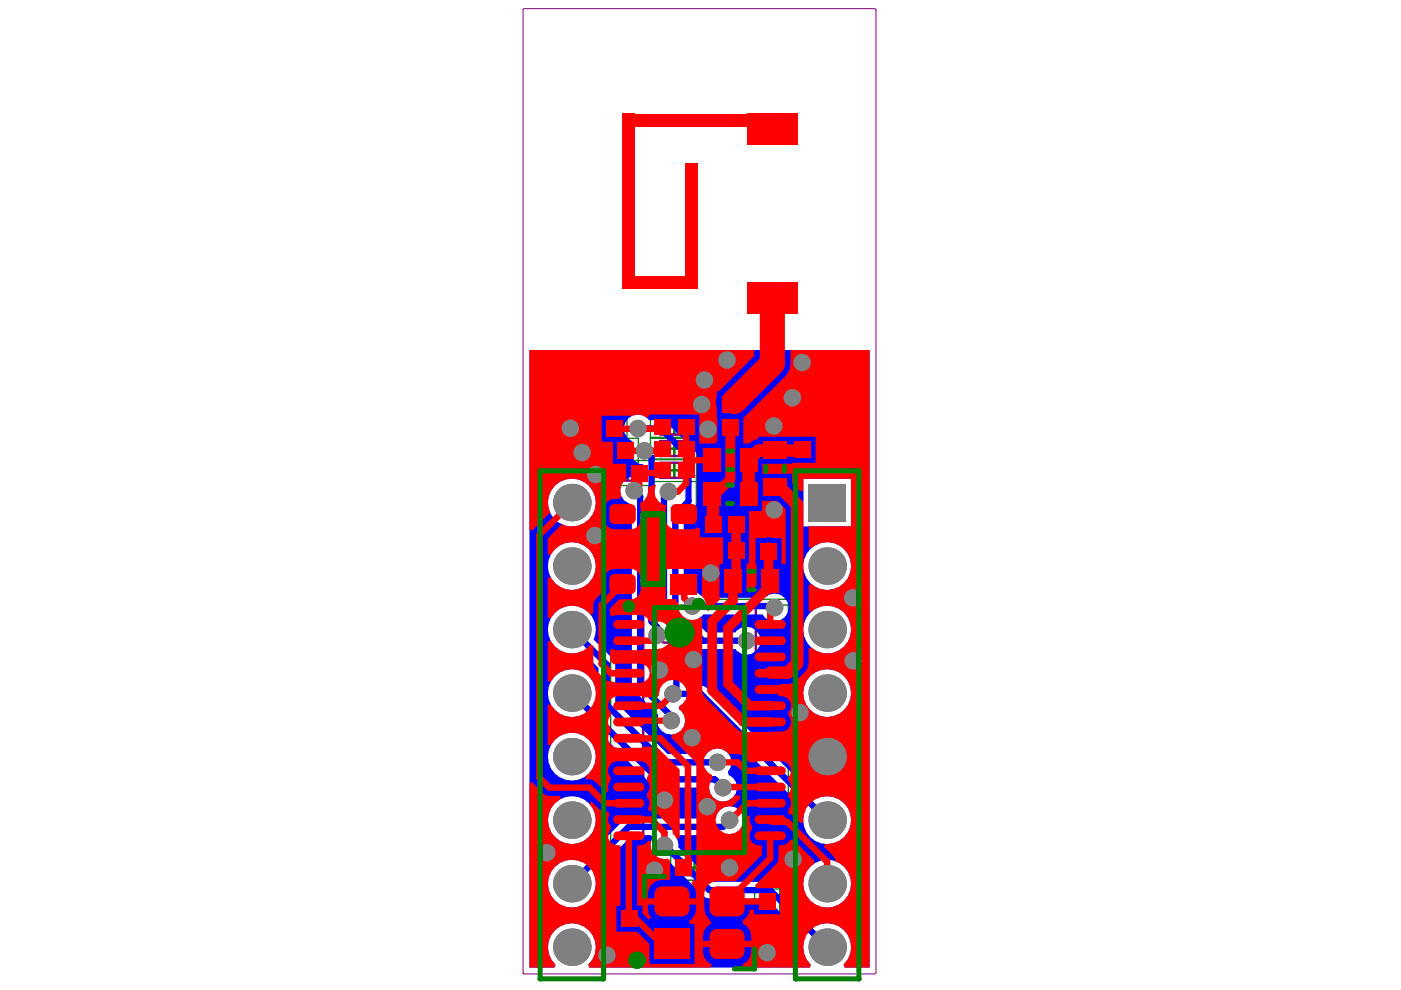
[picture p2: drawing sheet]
<svg xmlns="http://www.w3.org/2000/svg" width="297mm" height="210mm" viewBox="0 0 297 210" stroke-linecap="round" stroke-linejoin="round" font-family="sans-serif">
<g fill="none" stroke="#008000" stroke-width=".53">
<path d="M126.3 90.9h3.2M127.9 89.3v3.2M128.7 95.6h3.2M130.3 94v3.2M133.1 98.7v3.2M141.4 99.7h3.1M141.4 95.1h3.1M141.4 90.5h3.1M143 89v3.1M143 93.5v3.2M143 98.1v3.2M152.5 97.6h4.7"/>
<path d="M153.2 88.3h3.2M154.8 86.7v3.2M154.8 95.2v4.8M161.9 99.4h4.8M164.3 97v4.8M171 95.4h3.2M172.6 93.8v3.2M131.5 100.3h3.2M152 111.2h3.2M152 116.7h3.2M152.4 104.8h4.8M153.6 109.6v3.2"/>
<path d="M153.6 115.1v3.2M154.8 102.4v4.8M161.4 114.4h3.1M163 112.8v3.2M157 123.1h4.7M159.3 120.7v4.8M145.7 154.8h5.3M148.3 152.2v5.3M131.9 197.2h3.1M133.5 195.6v3.2M145.7 184h3.1M147.3 182.4v3.2"/>
<path d="M161 193.5h3.2M162.6 191.9v3.2"/>
</g>
<g fill="none" stroke="#008000" stroke-width=".27">
<path d="M122.8 88.3h10.1v5.3h-10.1zM125.2 92.9h10.1v5.3h-10.1zM128 97.6h10.1v5.3h-10.1zM137.9 88.2h10.1v13.9h-10.1zM137.9 92.9h10.1M137.9 97.3h10.1M137.9 97.5h10.1M137.9 92.7h10.1M147.7 93.6h14.3v8h-14.3zM152.2 83.2h5.3v10.1h-5.3zM160.4 92.2h7.9v14.4h-7.9zM167.6 92.7h10.1v5.3h-10.1z"/>
<path d="M147.6 100.8h14.3v8h-14.3zM148.6 108.5h10.1v5.3h-10.1zM148.6 114h10.1v5.3h-10.1zM152.2 119.1h14.3v8h-14.3zM160.3 109.4h5.3v10h-5.3zM129.5 128.3h37.7v53h-37.7zM130.8 192.2h5.3v10.1h-5.3zM142.2 181.3v5.3h10.1v-5.3M160 188.5h5.3v10h-5.3z"/>
</g>
<g fill="none" stroke="#800080" stroke-width=".53">
<path d="M124.9 89.3h6v3.2h-6zM127.3 94h5.9v3.2h-5.9zM130.1 98.7h6v3.2h-6zM140 89h5.9v3.1h-5.9zM140 93.5h5.9v3.2h-5.9zM140 98.1h5.9v3.2h-5.9zM150.3 95.2h9v4.8h-9zM153.2 85.3h3.2v5.9h-3.2zM161.9 94.9h4.8v9h-4.8zM169.6 93.8h6v3.2h-6zM150.3 102.4h9v4.8h-9zM150.6 109.6h6v3.2h-6z"/>
<path d="M150.6 115.1h6v3.2h-6zM161.4 111.4h3.1v6h-3.1zM136.4 128.8h23.9v52h-23.9zM154.8 120.7h9.1v4.8h-9.1zM131.9 194.3h3.1v5.9h-3.1zM144.3 182.4h5.9v3.2h-5.9zM161 190.5h3.2v6h-3.2z"/>
<circle cx="141.1" cy="133.6" r="2.65"/>
</g>
<path d="M110.9 2l.3-.2h74.3l.2 .2v204.2l-.1 .3h-74.4l-.3-.1z" fill="none" stroke="#800080" stroke-width=".21"/>
<path d="M112.3 74.2h72.1v130.9h-5.3l-.2-.6a5 5 0 0 0 .7-6.5 5 5 0 0 0-6.3-1.8l-8.8-8.7-.5-.4-.7-.1h-12.1l-7.4-7.4 .1-.4-.3-1.1-.2-.4 .3-.6h9.6l.9-.3a2.95 2.95 0 0 0 3.4-2.5 2.95 2.95 0 0 0-2.5-3.4 2.95 2.95 0 0 0-3.3 2.6h-18.5l-.7 .2-.6 .4-8.7 8.7a5.1 5.1 0 0 0-7.1 3.9 5.1 5.1 0 0 0 5.8 5.7 5.1 5.1 0 0 0 3.8-7.1l8.2-8.2h4.1l.3 .6a2.88 2.88 0 0 0 0 3.1 2.88 2.88 0 0 0 2.9 1.3l7.9 7.9 .6 .4 .6 .1h12.1l8.3 8.2a4.9 4.9 0 0 0 1.1 5.8l-.2 .6h-46.8l-.2-.6a5.1 5.1 0 0 0 .2-7.2 5.1 5.1 0 0 0-7.3 0 5.1 5.1 0 0 0 .2 7.2l-.2 .6h-5.3zM133.2 88.8a2.97 2.97 0 0 0 .9 4.8l.1 .3a2.88 2.88 0 0 0 2.2 4.6v2.6l-.6 .3a2.93 2.93 0 0 0-4.2 1.7 2.93 2.93 0 0 0 2.4 3.8v38.3l.1 .7 .4 .6 5.1 5.1a2.95 2.95 0 0 0 1.3 3.8 2.95 2.95 0 0 0 3.9-1 2.95 2.95 0 0 0-.8-4v-.7l.8-.5 .2-.3h2.8l23 22.9a5.1 5.1 0 0 0 3.9 7.1 5.1 5.1 0 0 0 5.7-5.7 5.1 5.1 0 0 0-7.1-3.9l-23.5-23.4-.5-.4-.7-.2h-3.4v-9.9l.6-.3 2 2 .6 .4 .6 .1h7a2.95 2.95 0 0 0 4.3 .4 2.95 2.95 0 0 0 0-4.3 2.95 2.95 0 0 0-4.3 .4h-6.2l-2.2-2.2 .2-.6 1.1-.7 .2-.3h12.6a2.96 2.96 0 0 0 4.3 .9 2.96 2.96 0 0 0 .5-4.3 2.96 2.96 0 0 0-4.4-.2h-13a2.81 2.81 0 0 0-3.6-.9l-.6-.3v-15.7l2.3-2.3 .4-.5 .1-.7v-9.6l-.1-.6-.4-.6-5.9-5.9-.5-.4-.7-.1h-2.5a2.87 2.87 0 0 0-4.4-.3zM170.3 101.5v10.1h10.1v-10.1zM116.2 106.6a5.1 5.1 0 0 0 10.1 0 5.1 5.1 0 0 0-10.1 0zM170.3 120a5.1 5.1 0 0 0 10.2 0 5.1 5.1 0 0 0-10.2 0zM116.2 120a5.1 5.1 0 0 0 10.1 0 5.1 5.1 0 0 0-10.1 0zM170.3 133.5a5.1 5.1 0 0 0 10.2 0 5.1 5.1 0 0 0-10.2 0zM117.7 129.9a5.1 5.1 0 0 0-.6 6.5 5.1 5.1 0 0 0 6.2 1.7l3.6 3.5v4.6h-.7a5.1 5.1 0 0 0-6.2-4.2 5.1 5.1 0 0 0-3.6 6.6 5.1 5.1 0 0 0 6.9 2.9l15 15 .6 .4 .6 .1h10.8a2.97 2.97 0 0 0 4.6 2.5 2.97 2.97 0 0 0-.4-5.2l-.2-.7a2.94 2.94 0 0 0-.3-4.2 2.94 2.94 0 0 0-4.2 .5h-8.2l-11.2-11.1v-7.9l-.1-.7-.4-.5-4.1-4.1a5.1 5.1 0 0 0-1.7-6.3 5.1 5.1 0 0 0-6.4 .6zM170.3 147a5.1 5.1 0 0 0 10.2 0 5.1 5.1 0 0 0-10.2 0zM116.2 160.4a5.1 5.1 0 0 0 10.1 0 5.1 5.1 0 0 0-10.1 0zM116.2 173.9a5.1 5.1 0 0 0 10.1 0 5.1 5.1 0 0 0-10.1 0zM170.3 187.4a5.1 5.1 0 0 0 10.2 0 5.1 5.1 0 0 0-10.2 0z" fill="#00f"/>
<path d="M135.3 90.9h4.8l5.9 5.8v9.6l-2.8 2.8v20.9l5.8 5.8h9.3M136.6 95.6l1.5 1.5v34.7l1.2 1.2v1.7M134.5 104l1.2 1.3v39.9l6.6 6.6v1M141.7 104.2l-.9 1v25.8l2.6 2.6v12.8l-.7 .7h5.9l26.8 26.8M121.2 133.5l7.5 7.4v8.6l12.2 12.2 11.2-.1M146.8 128.5h17.1M121.2 147l18.3 18.2h12l1.8 1.8M140.9 179.2l9.5 9.5h12.9l12.1 12.1M154.7 173.9l-1.4 1.4h-20l-12.1 12.1h1.4" fill="none" stroke="#00f" stroke-width="1.3"/>
<g fill="#808080">
<circle cx="115.9" cy="180.8" r="1.86"/>
<circle cx="126.1" cy="113.6" r="1.86"/>
<circle cx="136.6" cy="95.6" r="1.86"/>
<circle cx="134.5" cy="104" r="1.86"/>
<circle cx="141.7" cy="104.2" r="1.86"/>
<circle cx="135.3" cy="90.9" r="1.86"/>
<circle cx="147" cy="139.9" r="1.86"/>
<circle cx="139.3" cy="134.7" r="1.86"/>
<circle cx="146.8" cy="128.5" r="1.86"/>
<circle cx="158.3" cy="135.8" r="1.86"/>
<circle cx="150" cy="171" r="1.86"/>
<circle cx="150.7" cy="121.5" r="1.86"/>
<circle cx="142.7" cy="147.1" r="1.86"/>
<circle cx="164.1" cy="108.1" r="1.86"/>
<circle cx="142.3" cy="152.8" r="1.86"/>
<circle cx="126.3" cy="100.6" r="1.86"/>
<circle cx="120.9" cy="90.8" r="1.86"/>
<circle cx="123.4" cy="95.9" r="1.86"/>
<circle cx="169.6" cy="151.1" r="1.86"/>
<circle cx="154.1" cy="76.3" r="1.86"/>
<circle cx="180.9" cy="140.1" r="1.86"/>
<circle cx="180.8" cy="126.8" r="1.86"/>
<circle cx="149.4" cy="80.6" r="1.86"/>
<circle cx="148.8" cy="85.8" r="1.86"/>
<circle cx="150.1" cy="91" r="1.86"/>
<circle cx="168" cy="84.3" r="1.86"/>
<circle cx="164.2" cy="128.8" r="1.86"/>
<circle cx="164.1" cy="90.3" r="1.86"/>
<circle cx="162.6" cy="202" r="1.86"/>
<circle cx="128.7" cy="202.5" r="1.86"/>
<circle cx="168.2" cy="182.2" r="1.86"/>
<circle cx="138.8" cy="184.5" r="1.86"/>
<circle cx="154.7" cy="184" r="1.86"/>
<circle cx="154.7" cy="173.9" r="1.86"/>
<circle cx="170.1" cy="76.9" r="1.86"/>
<circle cx="139.8" cy="142.1" r="1.86"/>
<circle cx="146.7" cy="156.4" r="1.86"/>
<circle cx="140.9" cy="169.6" r="1.86"/>
<circle cx="140.9" cy="179.2" r="1.86"/>
<circle cx="153.3" cy="167" r="1.86"/>
<circle cx="152.1" cy="161.6" r="1.86"/>
<circle cx="121.2" cy="200.8" r="4"/>
<circle cx="121.2" cy="147" r="4"/>
<circle cx="175.4" cy="200.8" r="4"/>
<circle cx="175.4" cy="147" r="4"/>
<circle cx="121.2" cy="187.4" r="4"/>
<circle cx="121.2" cy="173.9" r="4"/>
<circle cx="121.2" cy="160.4" r="4"/>
<circle cx="121.2" cy="133.5" r="4"/>
<circle cx="121.2" cy="120" r="4"/>
<circle cx="121.2" cy="106.6" r="4"/>
<circle cx="175.4" cy="187.4" r="4"/>
<circle cx="175.4" cy="173.9" r="4"/>
<circle cx="175.4" cy="160.4" r="4"/>
<circle cx="175.4" cy="133.5" r="4"/>
<circle cx="175.4" cy="120" r="4"/>
</g>
<path d="M171.4 102.6h8v7.9h-8z" fill-rule="evenodd" fill="#808080"/>
<g fill="#f00">
<path d="M158.8 108.4h2.8v-2.2h3.2l1.8 1.8v11.5h-.9v-5.4h-1.9a1.98 1.98 0 0 0-1.7 0h-1.9v5.5h.2v4.5l-1.5 1.5-.6-.3v-5.8l.5-.1z"/>
<path d="M112.3 74.2h47.6v1.3l-7.4 7.5h-.5v1a3.5 3.5 0 0 0 0 2.3l.1 7.3-.5 .4h-3.3v-6.1h-10.7v.3l-.5 .3-.7-.4-1.1-.2-1.2 .3h-6.5v5.5h2.3v4.6h2.9v3.3a2.82 2.82 0 0 0-1.1 3.6l-.3 .6h-1.1a2.16 2.16 0 0 0-2.2 2.1v2.2l.2 .8 .4 .7 .7 .5 .9 .1h3.4a2.16 2.16 0 0 0 2.2-2.1v-2.2l-.3-1.1 1-.7 .6-1 .2-1.1-.1-.4 .5-.5h.5v-.2l.6-.2 .2 .3a2.88 2.88 0 0 0 2.2 4.1 5.2 5.2 0 0 0 .4 4.5l.7 .5 .9 .1h3.4l1.1-.3 .6 .3v1.7h4.9v5.5l-.7 .1v7.1l.1 .4-2.5 2.5-.6-.3 .1-.7-.2-1.1-.7-1v-5.7h-7.7v6.3h2.2l.1 .5 .5 .6a2.93 2.93 0 0 0 1.3 2.9 2.93 2.93 0 0 0 3.3 0l.5 .3-.1 15.1 .1 .8 .5 .7 6.7 6.7 .7 .4 .8 .2 8-.1a2.03 2.03 0 0 0 1.9-1.2 2.03 2.03 0 0 0-.5-2.3v-.5l.5-.7a2.09 2.09 0 0 0-2.4-2.8l-.4-.6 .3-.8-.2-.6 .5-.6h1.7l.9-.1 .8-.6 1.9-1.9 .6-.8 .1-.9v-3.1l.6-.3 .8 .6a5.1 5.1 0 0 0 7.6-4.9 5.1 5.1 0 0 0-8.4-3.3l-.6-.3v-5.3l.6-.3 .8 .6a5.1 5.1 0 0 0 7.6-4.8 5.1 5.1 0 0 0-8.4-3.4l-.6-.3v-4.3h9v-10.1h-10.1v2.5l-.6 .2-1.8-1.8v-1.9h-6.3v-2.2h6.3v-.2h5v-5.5h-12.1v.5l-.9 .2-1 .7h-1.3l.1-5.6 8.8-8.6a4.2 4.2 0 0 0 1.1-2.7v-2.9h16.8v130.9h-5.3l-.2-.6 .1-.1a5.1 5.1 0 0 0-.1-7.2 5.1 5.1 0 0 0-7.2 .1 5.1 5.1 0 0 0 .2 7.2l-.2 .6h-14.2l-.1-.6 1-.7 .6-.9 .3-2.1h-10.3a3.3 3.3 0 0 0 1.9 3.7l-.2 .6h-25.8l-.2-.6 .1-.1a5.1 5.1 0 0 0 0-7.2 5.1 5.1 0 0 0-7.2 .1 5.1 5.1 0 0 0 .2 7.2l-.2 .6h-5.3v-39.1l.6-.2 2.3 2.4 .6 .4 2.9 .2 .2 .6a5.1 5.1 0 0 0-1.9 7.3 5.1 5.1 0 0 0 7.4 1.2 5.1 5.1 0 0 0 .5-7.5l.6-.4 1.5 1.6a2.11 2.11 0 0 0 1.9 .5l.4 .6-.4 1.1 .2 .7 .4 .7v.6a2.09 2.09 0 0 0-.3 2.5 2.09 2.09 0 0 0 2.4 .9v12.8h-.9v5.5h4.4l2.6 2.6v4.3h9.6v-8.5h-1l-.2-.7a3.2 3.2 0 0 0 1.5-3.4h-10.2l.2 2.1 .4 .6-.5 .5-1.3-1.3v-1.7h-1.1v-12.8l1.4-.1 .6-.5 .3-.4 .6 .3a2.86 2.86 0 0 0 3.5 3.5l.5 .5v4h-1.6l-1.2 .3a3.3 3.3 0 0 0-1.8 3.6h10.2l-.2-2-.8-1 .2-.7h.8v-24.3l-.1-.6-.4-.6-4.8-4.8 .2-.7a2.91 2.91 0 0 0 2.7-2.1 2.91 2.91 0 0 0-1.2-3.2v-.7l.8-.5a2.96 2.96 0 0 0-1.1-4.9 2.96 2.96 0 0 0-3.9 3l-.5 .6h-2.7l-.9-.3h-4.8l-.7 .2a2.03 2.03 0 0 0-.7 3.3v.5l-.4 .7-.2 .8 .2 .8 .4 .6v.6a2.03 2.03 0 0 0-.4 2.2 2.03 2.03 0 0 0 1.8 1.3h4.8l.9-.3h2.7l4.8 4.9v14.4l-.6 .2-.8-.9-.2-1-.4-.6-2.8-2.8-.5-.4-1.1-.1-.3-.6 .3-1.1-.1-.8-.5-.6v-.6a2.03 2.03 0 0 0 0-2.9v-.5l.5-.7a2.03 2.03 0 0 0-1.9-2.8h-4.8l-.7 .1a2.03 2.03 0 0 0-.7 3.4v.5l-.4 .7-.2 .8 .2 .7-.6 .5-2.3-2.4-.6-.3-1.3-.2-.2-.6 .7-.6a5.1 5.1 0 0 0-.5-7.7 5.1 5.1 0 0 0-7.5 1.7l-.7-.1v-8.4l.7-.2v.2a5.1 5.1 0 0 0 7.7 1.3 5.1 5.1 0 0 0-.1-7.8 5.1 5.1 0 0 0-7.6 1.6l-.7-.2v-8.4l.7-.1v.1a5 5 0 0 0 8.4 .7l.6 .2v3.9l.1 .7 .4 .6 1.9 1.9 .6 .4 2.1 .4h4.8l.8-.2a2.03 2.03 0 0 0 1.2-2.3 2.03 2.03 0 0 0-2-1.6h-4.8l-.8 .2-.8-.8v-2.2l.6-.3 1 .3h4.8l.9-.3 2.1-.1 .6 .1a2.97 2.97 0 0 0 3-3.5 2.97 2.97 0 0 0-4.1-2.2l-.6-.2-.5-.7-.6-.5-.8-.1h-4.8l-1 .3-.6-.3v-1.4l2-1.9h2.4a2.16 2.16 0 0 0 2.2-2.2v-2.1l-.2-.8-.5-.8-.7-.4-.8-.2h-3.4a2.16 2.16 0 0 0-2.2 2.2l.1 2.4-1.9 1.8-.4 .6-.1 2.5-.6 .2-.4-.4a5.1 5.1 0 0 0-8 1.2l-.7-.1v-8.5l.7-.1v.2a5.1 5.1 0 0 0 7.7 1.3 5.1 5.1 0 0 0-.1-7.8 5.1 5.1 0 0 0-7.6 1.5l-.7-.1v-3.3l3.1-3.1 .7 .4a5.1 5.1 0 0 0 6.5-4.7 5.1 5.1 0 0 0-6.1-5.2 5.1 5.1 0 0 0-3.6 7l-3.8 3.9-.6-.2zM170.3 147a5.1 5.1 0 0 0 10.2 0 5.1 5.1 0 0 0-10.2 0zM150 159.5a2.97 2.97 0 0 0 1 4.9l.1 .6a2.94 2.94 0 0 0 .4 4.3 2.94 2.94 0 0 0 4.2-.7h1l.3 .7-1.8 1.7a2.95 2.95 0 0 0-3.5 2.6 2.95 2.95 0 0 0 3 3.3 2.95 2.95 0 0 0 2.9-3.3l.8-.8 .6 .4-.1 .6 .1 .7 .5 .7v.6a2.09 2.09 0 0 0-.3 2.5 2.09 2.09 0 0 0 2.3 .9v2l-5.6 5.6h-3.9a2.7 2.7 0 0 0-2.7 2.7v3.2l.2 1 1.4 2a3.4 3.4 0 0 0-1.9 3.8h10.3a3.3 3.3 0 0 0-1.9-3.7l.2-.8 .6-.4 .6-.9 .1-.8h1v.9h5.5v-5.5h-5.1l-.2-.6 4.5-4.5 .3-.5 .2-.7v-2.8a2.19 2.19 0 0 0 2.4-1.1l.7-.1 4.4 4.5v.6a5.1 5.1 0 0 0-.8 7.9 5.1 5.1 0 0 0 7.8-.9 5.1 5.1 0 0 0-2.5-7.5l-.1-.6-.4-.5-1.9-2 .3-.6a5.1 5.1 0 0 0 5.4-4.9 5.1 5.1 0 0 0-5.1-5.2 5.1 5.1 0 0 0-5 5.5l-.6 .3-1.5-1.6-.9-.4-.2-.3v-.6a2.02 2.02 0 0 0 0-2.8v-.6a2.03 2.03 0 0 0 0-2.9v-.5a2.03 2.03 0 0 0 .5-2.3 2.03 2.03 0 0 0-1.9-1.2h-4.8l-.9 .3h-1.1a3.8 3.8 0 0 0-4.4-1.8 2.87 2.87 0 0 0-4.5-.4zM116.2 187.4a5.1 5.1 0 0 0 10.1 0 5.1 5.1 0 0 0-10.1 0z"/>
</g>
<g fill="none" stroke="#f00" stroke-width="1.3">
<path d="M130.3 90.9h9.8M132.7 95.6h7.3M140.4 99.7l-.6 .6h-4.3v2.6l-1 1.1M145.5 90.5v12l-1.8 1.7h-2M145.6 97.6h5.3M158.8 97.6h-.1M121.2 106.6l-6.9 6.8v51.5l2.2 2.1h8.5l3.3 3.3h5M132 123.8l-4.4 4.5v12.5l1.9 1.9h3.8M139.3 134.7l-1.2 1.1h-4.8M145.2 123.7l-.1-.2v3.3l1.7 1.7M164.2 128.8l-.9 1v2.6M133.3 156.5l6.7 .1 5.9 5.8v21.6"/>
<path d="M142.3 152.8h-8.7l-.3 .3M142.7 147.1l-2.5 2.5h-6.9M163.3 146.2l-.1 .1M133.3 173.8h4.8l2.8 2.7v2.7M133.3 177.2v17.4l.2 .2h1.3l5.4 5.3M152.1 161.6h4.3l1.8 1.8h5.1M163.3 166.9h-9.9l-.1 .1M163.3 177.2v4.8l-9.2 9.1h8.5M163.3 170.3h-4.9l-3.5 3.6h-.2M163.3 173.8l.5 .5h3.1l8.5 8.4v4.7"/>
</g>
<path d="M156.1 111.2v10.6l-1 .9M163 116v6.7M155.4 123.1v4.2l-4.4 4.4v14.7l6.7 6.7h5.6M163.3 123.1l-.2 .2v1.6h-.5l-8.2 8.2v11.9l4.6 4.6h4.3" fill="none" stroke="#f00" stroke-width="2"/>
<path d="M158.7 97.6v7.2M170 95.5h-9.2l-2 2.1M151.2 104.9v6.3M164.3 103.4h1.1l3.6 3.6v33.7l-1.9 1.9h-3.7" fill="none" stroke="#f00" stroke-width="2.7"/>
<path d="M154.8 90.7v10.9l-3.1 3.2" fill="none" stroke="#f00" stroke-width="2.1"/>
<path d="M163.8 63.2v13.9l-8.2 8.1" fill="none" stroke="#f00" stroke-width="5.3"/>
<g fill="#f00">
<path d="M145.2 34.7h2.6v26.5h-2.6z" fill-rule="evenodd"/>
<path d="M131.9 58.6h15.9v2.6h-15.9z" fill-rule="evenodd"/>
<path d="M131.9 24.1h2.7v37.1h-2.7z" fill-rule="evenodd"/>
<path d="M131.9 24.1h26.5v2.7h-26.5z" fill-rule="evenodd"/>
</g>
<g fill="#808080">
<circle cx="115.9" cy="180.8" r="1.86"/>
<circle cx="126.1" cy="113.6" r="1.86"/>
<circle cx="136.6" cy="95.6" r="1.86"/>
<circle cx="134.5" cy="104" r="1.86"/>
<circle cx="141.7" cy="104.2" r="1.86"/>
<circle cx="135.3" cy="90.9" r="1.86"/>
<circle cx="147" cy="139.9" r="1.86"/>
<circle cx="139.3" cy="134.7" r="1.86"/>
<circle cx="146.8" cy="128.5" r="1.86"/>
<circle cx="158.3" cy="135.8" r="1.86"/>
<circle cx="150" cy="171" r="1.86"/>
<circle cx="150.7" cy="121.5" r="1.86"/>
<circle cx="142.7" cy="147.1" r="1.86"/>
<circle cx="164.1" cy="108.1" r="1.86"/>
<circle cx="142.3" cy="152.8" r="1.86"/>
<circle cx="126.3" cy="100.6" r="1.86"/>
<circle cx="120.9" cy="90.8" r="1.86"/>
<circle cx="123.4" cy="95.9" r="1.86"/>
<circle cx="169.6" cy="151.1" r="1.86"/>
<circle cx="154.1" cy="76.3" r="1.86"/>
<circle cx="180.9" cy="140.1" r="1.86"/>
<circle cx="180.8" cy="126.8" r="1.86"/>
<circle cx="149.4" cy="80.6" r="1.86"/>
<circle cx="148.8" cy="85.8" r="1.86"/>
<circle cx="150.1" cy="91" r="1.86"/>
<circle cx="168" cy="84.3" r="1.86"/>
<circle cx="164.2" cy="128.8" r="1.86"/>
<circle cx="164.1" cy="90.3" r="1.86"/>
<circle cx="162.6" cy="202" r="1.86"/>
<circle cx="128.7" cy="202.5" r="1.86"/>
<circle cx="168.2" cy="182.2" r="1.86"/>
<circle cx="138.8" cy="184.5" r="1.86"/>
<circle cx="154.7" cy="184" r="1.86"/>
<circle cx="154.7" cy="173.9" r="1.86"/>
<circle cx="170.1" cy="76.9" r="1.86"/>
<circle cx="139.8" cy="142.1" r="1.86"/>
<circle cx="146.7" cy="156.4" r="1.86"/>
<circle cx="140.9" cy="169.6" r="1.86"/>
<circle cx="140.9" cy="179.2" r="1.86"/>
<circle cx="153.3" cy="167" r="1.86"/>
<circle cx="152.1" cy="161.6" r="1.86"/>
<circle cx="121.2" cy="200.8" r="4"/>
<circle cx="121.2" cy="147" r="4"/>
<circle cx="175.4" cy="200.8" r="4"/>
<circle cx="175.4" cy="147" r="4"/>
<circle cx="121.2" cy="187.4" r="4"/>
<circle cx="121.2" cy="173.9" r="4"/>
<circle cx="121.2" cy="160.4" r="4"/>
<circle cx="121.2" cy="133.5" r="4"/>
<circle cx="121.2" cy="120" r="4"/>
<circle cx="121.2" cy="106.6" r="4"/>
<circle cx="175.4" cy="187.4" r="4"/>
<circle cx="175.4" cy="173.9" r="4"/>
<circle cx="175.4" cy="160.4" r="4"/>
<circle cx="175.4" cy="133.5" r="4"/>
<circle cx="175.4" cy="120" r="4"/>
</g>
<path d="M171.4 102.6h8v7.9h-8z" fill-rule="evenodd" fill="#808080"/>
<g fill="#f00">
<path d="M128.9 98.6h3.4v3.4h-3.4z" fill-rule="evenodd"/>
<path d="M126.1 93.9h3.4v3.4h-3.4z" fill-rule="evenodd"/>
<path d="M123.7 89.2h3.4v3.4h-3.4z" fill-rule="evenodd"/>
<path d="M128.6 89.2h3.4v3.4h-3.4z" fill-rule="evenodd"/>
<path d="M138.7 93.5h3.5v3.2h-3.5z" fill-rule="evenodd"/>
<path d="M138.7 89h3.5v3.1h-3.5z" fill-rule="evenodd"/>
<path d="M149.5 109.5h3.4v3.4h-3.4z" fill-rule="evenodd"/>
<path d="M149.5 115h3.4v3.4h-3.4z" fill-rule="evenodd"/>
<path d="M149.1 102.3h3.6v5h-3.6z" fill-rule="evenodd"/>
<path d="M160.9 189.4h3.4v3.4h-3.4z" fill-rule="evenodd"/>
<path d="M161.5 120.6h3.6v5h-3.6z" fill-rule="evenodd"/>
<path d="M161.3 110.3h3.4v3.4h-3.4z" fill-rule="evenodd"/>
<path d="M161.3 115.1h3.4v3.4h-3.4z" fill-rule="evenodd"/>
<path d="M156.9 102.3h3.6v5h-3.6z" fill-rule="evenodd"/>
<path d="M168.5 93.7h3.4v3.4h-3.4z" fill-rule="evenodd"/>
<path d="M138.7 98.1h3.5v3.2h-3.5z" fill-rule="evenodd"/>
<path d="M148 182.3h3.4v3.4h-3.4z" fill-rule="evenodd"/>
<path d="M149.1 95.1h3.6v5h-3.6z" fill-rule="evenodd"/>
<path d="M160.9 194.3h3.4v3.3h-3.4z" fill-rule="evenodd"/>
<path d="M157 95.1h3.6v5h-3.6z" fill-rule="evenodd"/>
<path d="M131.8 198h3.3v3.4h-3.3z" fill-rule="evenodd"/>
<path d="M138.8 197h7.4v6.3h-7.4z" fill-rule="evenodd"/>
<path d="M138.8 189.5l1.6-1.6h4.2l1.6 1.6v3.2l-1.6 1.6h-4.2l-1.6-1.6z" fill-rule="evenodd"/>
</g>
<g fill="#f00">
<path d="M144.6 187.9v1.6zM144.6 187.9a1.59 1.59 0 0 1 1.6 1.6h-1.6z"/>
<path d="M138.8 189.5h1.6zM139.1 188.6l.7-.6 .6-.1v1.6h-1.6z"/>
<path d="M140.4 192.7v1.6zM138.8 192.7h1.6v1.6a1.59 1.59 0 0 1-1.6-1.6z"/>
<path d="M144.6 192.7h1.6zM144.6 192.7h1.6a1.59 1.59 0 0 1-1.6 1.6z"/>
</g>
<path d="M130.9 139.3h4.8M130.9 135.8h4.8M130.9 132.4h4.8M130.9 160h4.8M130.9 156.5h4.8M130.9 149.6h4.8M130.9 146.2h4.8M130.9 142.7h4.8M130.9 177.2h4.8M130.9 170.3h4.8M130.9 166.9h4.8" fill="none" stroke="#f00" stroke-width="1.9"/>
<g fill="#f00">
<path d="M142.2 121.7h5.6v4.3h-5.6z" fill-rule="evenodd"/>
<path d="M130.3 121.7h3.4l1.1 1.1v2.1l-1.1 1.1h-3.4l-1.1-1.1v-2.1z" fill-rule="evenodd"/>
<path d="M143.3 114.3h3.4l1.1 1.1v2.1l-1.1 1h-3.4l-1.1-1v-2.1z" fill-rule="evenodd"/>
<path d="M130.3 114.3h3.4l1.1 1.1v2.1l-1.1 1h-3.4l-1.1-1v-2.1z" fill-rule="evenodd"/>
<path d="M133.8 98.6h3.4v3.4h-3.4z" fill-rule="evenodd"/>
<path d="M131 93.9h3.4v3.4h-3.4z" fill-rule="evenodd"/>
<path d="M143.7 93.5h3.5v3.2h-3.5z" fill-rule="evenodd"/>
<path d="M143.7 89h3.5v3.1h-3.5z" fill-rule="evenodd"/>
<path d="M150.4 198.5l1.6-1.5h4.3l1.6 1.5v3.2l-1.6 1.6h-4.3l-1.6-1.6z" fill-rule="evenodd"/>
<path d="M150.4 189.5l1.6-1.6h4.3l1.6 1.6v3.2l-1.6 1.6h-4.3l-1.6-1.6z" fill-rule="evenodd"/>
</g>
<g fill="#f00">
<path d="M130.3 124.9v1.1zM129.2 124.9h1.1v1.1a1.06 1.06 0 0 1-1.1-1.1z"/>
<path d="M133.7 124.9h1.1zM133.7 124.9h1.1a1.06 1.06 0 0 1-1.1 1.1z"/>
<path d="M133.7 121.7v1.1zM133.7 121.7a1.06 1.06 0 0 1 1.1 1.1h-1.1z"/>
<path d="M129.2 122.8h1.1zM129.4 122.2l.9-.5v1.1h-1.1z"/>
<path d="M143.3 117.5v1zM142.2 117.5h1.1v1a1.06 1.06 0 0 1-1.1-1z"/>
<path d="M146.7 117.5h1.1zM146.7 117.5h1.1a1.06 1.06 0 0 1-1.1 1z"/>
<path d="M146.7 114.3v1.1zM146.7 114.3a1.06 1.06 0 0 1 1.1 1.1h-1.1z"/>
<path d="M142.2 115.4h1.1zM142.4 114.7l.9-.4v1.1h-1.1z"/>
<path d="M130.3 117.5v1zM129.2 117.5h1.1v1a1.06 1.06 0 0 1-1.1-1z"/>
<path d="M133.7 117.5h1.1zM133.7 117.5h1.1a1.06 1.06 0 0 1-1.1 1z"/>
<path d="M133.7 114.3v1.1zM133.7 114.3a1.06 1.06 0 0 1 1.1 1.1h-1.1z"/>
<path d="M129.2 115.4h1.1zM129.4 114.7l.9-.4v1.1h-1.1z"/>
<path d="M156.3 197v1.5zM156.3 197a1.59 1.59 0 0 1 1.6 1.5h-1.6z"/>
<path d="M150.4 198.5h1.6zM150.7 197.6l.8-.6h.5v1.5h-1.6z"/>
<path d="M152 201.7v1.6zM150.4 201.7h1.6v1.6a1.59 1.59 0 0 1-1.6-1.6z"/>
<path d="M156.3 201.7h1.6zM156.3 201.7h1.6a1.59 1.59 0 0 1-1.6 1.6z"/>
<path d="M156.3 187.9v1.6zM156.3 187.9a1.59 1.59 0 0 1 1.6 1.6h-1.6z"/>
<path d="M150.4 189.5h1.6zM150.7 188.6l.8-.6 .5-.1v1.6h-1.6z"/>
<path d="M152 192.7v1.6zM150.4 192.7h1.6v1.6a1.59 1.59 0 0 1-1.6-1.6z"/>
<path d="M156.3 192.7h1.6zM156.3 192.7h1.6a1.59 1.59 0 0 1-1.6 1.6z"/>
</g>
<path d="M160.9 139.3h4.8M160.9 135.8h4.8M160.9 132.4h4.8M160.9 160h4.8M160.9 156.5h4.8M160.9 149.6h4.8M160.9 146.2h4.8M160.9 142.7h4.8M160.9 177.2h4.8M160.9 170.3h4.8M160.9 166.9h4.8" fill="none" stroke="#f00" stroke-width="1.9"/>
<g fill="#f00">
<path d="M153.6 120.6h3.6v5h-3.6z" fill-rule="evenodd"/>
<path d="M154.4 109.5h3.4v3.4h-3.4z" fill-rule="evenodd"/>
<path d="M154.4 115h3.4v3.4h-3.4z" fill-rule="evenodd"/>
<path d="M161.8 101.5h5v3.6h-5z" fill-rule="evenodd"/>
<path d="M153.1 89h3.4v3.4h-3.4z" fill-rule="evenodd"/>
<path d="M173.4 93.7h3.4v3.4h-3.4z" fill-rule="evenodd"/>
<path d="M161.8 93.7h5v3.6h-5z" fill-rule="evenodd"/>
<path d="M158.4 24.1h10.7v6.7h-10.7z" fill-rule="evenodd"/>
<path d="M143.1 182.3h3.4v3.4h-3.4z" fill-rule="evenodd"/>
</g>
<path d="M130.9 173.8h4.8" fill="none" stroke="#f00" stroke-width="1.9"/>
<path d="M131.8 193.1h3.3v3.4h-3.3z" fill-rule="evenodd" fill="#f00"/>
<path d="M130.9 153.1h4.8M130.9 163.4h4.8" fill="none" stroke="#f00" stroke-width="1.9"/>
<g fill="#f00">
<path d="M143.7 98.1h3.5v3.2h-3.5z" fill-rule="evenodd"/>
<path d="M142.2 107.9l1.1-1h3.4l1.1 1v2.2l-1.1 1h-3.4l-1.1-1z" fill-rule="evenodd"/>
<path d="M129.2 107.9l1.1-1h3.4l1.1 1v2.2l-1.1 1h-3.4l-1.1-1z" fill-rule="evenodd"/>
</g>
<g fill="#f00">
<path d="M143.3 110.1v1zM142.2 110.1h1.1v1a1.06 1.06 0 0 1-1.1-1z"/>
<path d="M146.7 110.1h1.1zM146.7 110.1h1.1a1.06 1.06 0 0 1-1.1 1z"/>
<path d="M146.7 106.9v1zM146.7 106.9a1.06 1.06 0 0 1 1.1 1h-1.1z"/>
<path d="M142.2 107.9h1.1zM142.4 107.3l.9-.4v1h-1.1z"/>
<path d="M130.3 110.1v1zM129.2 110.1h1.1v1a1.06 1.06 0 0 1-1.1-1z"/>
<path d="M133.7 110.1h1.1zM133.7 110.1h1.1a1.06 1.06 0 0 1-1.1 1z"/>
<path d="M133.7 106.9v1zM133.7 106.9a1.06 1.06 0 0 1 1.1 1h-1.1z"/>
<path d="M129.2 107.9h1.1zM129.4 107.3l.9-.4v1h-1.1z"/>
</g>
<path d="M160.9 153.1h4.8M160.9 173.8h4.8M160.9 163.4h4.8" fill="none" stroke="#f00" stroke-width="1.9"/>
<g fill="#f00">
<path d="M153.1 84.1h3.4v3.4h-3.4z" fill-rule="evenodd"/>
<path d="M158.4 59.9h10.7v6.6h-10.7z" fill-rule="evenodd"/>
</g>
<g fill="none" stroke="#008000" stroke-width="1.1">
<path d="M114.5 99.8h13.5v107.8h-13.5zM154.3 99.6h1.1M154.3 95.6h1.1M162.4 98.9v1M166.3 98.9v1M168.6 99.8h13.5v107.8h-13.5zM154.3 106.8h1M154.3 102.8h1M138.8 128.8h19.1v52h-19.1zM158.8 125.1h1.1M158.8 121.1h1.1M140.9 185.8h-4.3v4.3"/>
<path d="M160 201.2v4.2h-4.3"/>
</g>
<g fill="none" stroke="#008000" stroke-width="1.3">
<path d="M136.5 109h4v14.8h-4z"/>
<circle cx="133.3" cy="128.6" r=".66"/>
</g>
<circle cx="135" cy="203.6" r=".53" fill="none" stroke="#008000" stroke-width="2.7"/>
<circle cx="144.1" cy="134.1" r="1.59" fill="none" stroke="#008000" stroke-width="3.2"/>
<circle cx="148" cy="128.1" r="1.33" fill="#008000"/>
</svg>
